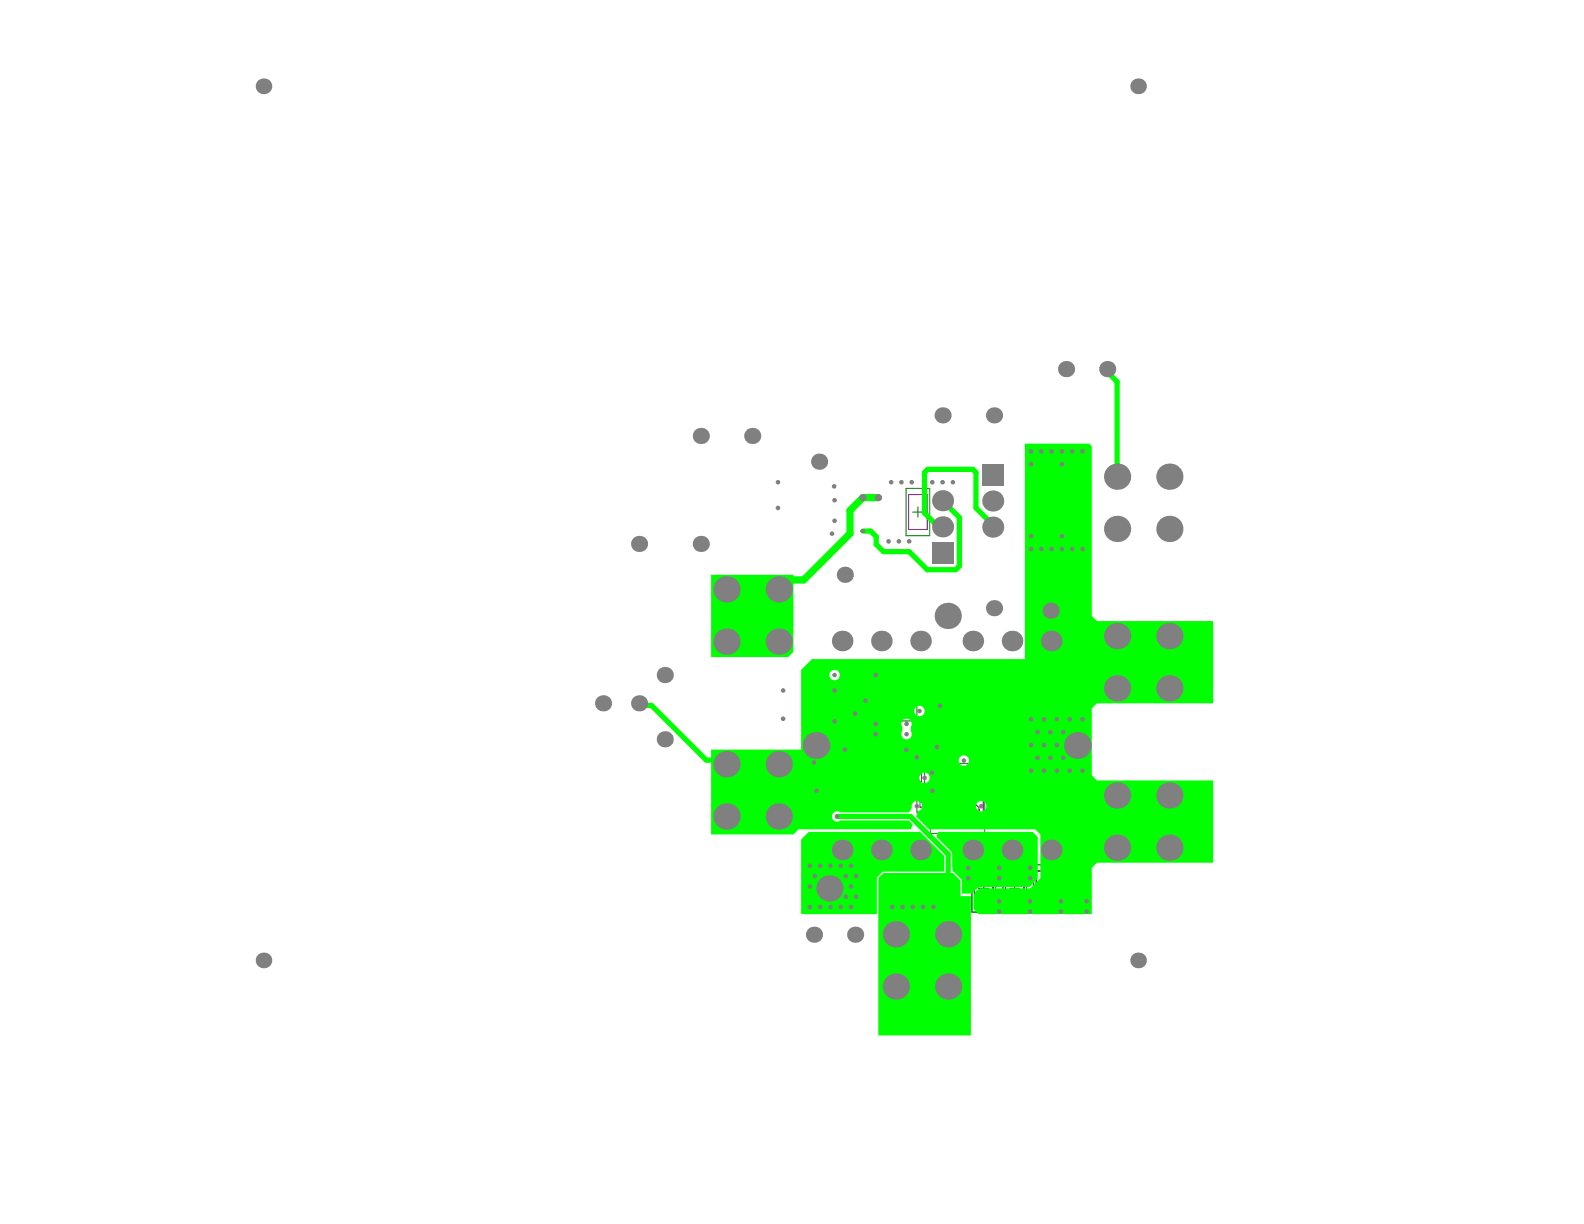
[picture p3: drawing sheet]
<svg xmlns="http://www.w3.org/2000/svg" width="279mm" height="216mm" viewBox="0 0 279 216" stroke-linecap="round" stroke-linejoin="round" font-family="sans-serif">
<g fill="none" stroke="#008000" stroke-width=".18">
<path d="M182.8 80h4.2v16.5h-4.2zM187.8 80h4.1v16.5h-4.1zM159.8 86.1h4.2v8.4h-4.2zM161 90.3h1.8M161.9 89.4v1.8M182.8 88.3h4.2M182.8 88.1h4.2M184 84.2h1.8M184 92.3h1.8M184.9 83.2v1.9M184.9 91.4v1.8M187.8 88.3h4.1"/>
<path d="M187.8 88.1h4.1M189 84.2h1.8M189 92.3h1.8M189.9 83.2v1.9M189.9 91.4v1.8M152.5 119.7h9.2v7.5h-9.2zM142.5 136.8h4.9v2.7h-4.9zM144.1 138.1h1.7M144.9 137.3v1.6M156.2 123.5h1.8M157.1 122.5v1.9M160.4 133.9h2.7v4.9h-2.7z"/>
<path d="M160.9 136.3h1.6M161.7 135.5v1.6M161.7 138.4h2.7v4.9h-2.7zM164.1 134.7h9.6v12.3h-9.6zM165.5 122.7h8.7v7.3h-8.7zM168.9 139.9v1.8M169 126.3h1.8M169.9 125.4v1.8M162.3 140.8h1.6M163.1 140v1.7M168 140.8h1.8M171.4 152.5h4.2v8.4h-4.2z"/>
<path d="M172.6 156.7h1.8M173.5 155.8v1.8M176.9 152.5h4.2v8.4h-4.2zM178.1 156.7h1.8M179 155.8v1.8M182.3 152.5h4.2v8.4h-4.2zM183.5 156.7h1.8M184.4 155.8v1.8M187.8 152.5h4.1v8.4h-4.1zM189 156.7h1.8M189.9 155.8v1.8"/>
</g>
<g fill="none" stroke="#800080" stroke-width=".18">
<path d="M160.3 87.2h3.2v6.2h-3.2zM183.2 81.1h3.3v6.1h-3.3zM183.2 89.2h3.3v6.2h-3.3zM188.2 81.1h3.3v6.1h-3.3zM188.2 89.2h3.3v6.2h-3.3zM143.4 137.3h3.1v1.6h-3.1zM155.5 120.7h3.2v5.5h-3.2zM155.9 124v-.7l.2-.1 .3 .1v.7M157.2 123.2h-.5l.5 .5-.2 .3-.3-.2M160.9 134.8h1.6v3h-1.6zM162.3 139.3h1.6v3.1h-1.6zM164.4 137.2h9v7.3h-9z"/>
<path d="M168.6 123.6h2.6v5.5h-2.6zM171.9 153.6h3.3v6.2h-3.3zM177.3 153.6h3.3v6.2h-3.3zM182.8 153.6h3.2v6.2h-3.2zM188.2 153.6h3.3v6.2h-3.3z"/>
<circle cx="171.8" cy="142.8" r=".91"/>
</g>
<g fill="#0f0">
<path d="M155 154.9l.9-.9h12.1l1.4 1.4v2.7h1.9v24.5h-16.4z"/>
<path d="M165.5 146.7h16.6l1 .9v7.4l-1.5 1.5h-8.8a2.04 2.04 0 0 0-1.2 1.1h-1.9v-2.3l-1.6-1.6-.2-3.3-2.7-2.8z"/>
<path d="M141.3 148.1l1.4-1.4h19.6l4.2 4.3v2.7l-10.8 .1-1 1.1v6.3h-13.4z"/>
<path d="M125.4 101.4h14.5v13.6l-.9 .9h-13.6z"/>
<path d="M125.4 132.2h15.9v-14l1.9-1.9h37.6v-38h11.3l.5 .4v29.9l.9 .9h20.5v14.6h-20.5l-.9 .9v11.8l.9 .9h20.5v14.5h-20.5l-.9 .9v8.1h-20l-.9-.9v-2.4l.5-.7 .7-.5h8.8l1.8-1.8v-7.7l-.9-.9h-18.8l-2.2-2.3 .3-.9a.92 .92 0 0 0 .7-1.1 .92 .92 0 0 0-1.1-.7 .92 .92 0 0 0-.7 1.1l-.5 .9h-12.1a.92 .92 0 0 0-1.2 .1 .92 .92 0 0 0 0 1.2 .92 .92 0 0 0 1.2 .1h12.1l.7 .7-.4 .9h-19.7l-1 .9h-14.5zM146.3 119.1a.92 .92 0 0 0 1.8 0 .92 .92 0 0 0-1.8 0zM161.3 125.4a.92 .92 0 0 0 1.8 0 .92 .92 0 0 0-1.8 0zM159.1 127.2l-.1 .3 .1 1.5a.92 .92 0 0 0 .8 1.4 .92 .92 0 0 0 .8-1.4v-.8a.92 .92 0 0 0-.3-1.3 .92 .92 0 0 0-1.3 .3zM169.1 134.2a.92 .92 0 0 0 1.8 0 .92 .92 0 0 0-1.8 0zM162.2 137.2a.92 .92 0 0 0 1.8 0 .92 .92 0 0 0-1.8 0zM172.1 142.2a.95 .95 0 0 0 1.9 0 .95 .95 0 0 0-1.9 0z"/>
</g>
<path d="M195.3 65.1v.5l1.7 1.7v16.8M166.3 92.9h-.8l-2.4-2.4v-7.2l.5-.5h8l.6 .5v6.3l2.9 3v.4M166.3 88.3l2.9 3v8.6l-.6 .6h-5l-3.2-3.2h-4.6l-1.2-1.3v-1.3l-1-1h-1.4M112.7 124.1l.4 .3h1.8l9.7 9.7h2.8l.8 .7M147.7 144h12.9l6.6 6.7v14.1" fill="none" stroke="#0f0" stroke-width=".92"/>
<path d="M154.9 87.8h-2.7l-2.3 2.2v4.1l-8.1 8.2h-2l-1.7 1.7h-.7" fill="none" stroke="#0f0" stroke-width="1.3"/>
<g fill="#808080">
<circle cx="164.6" cy="160" r=".41"/>
<circle cx="162.8" cy="160" r=".41"/>
<circle cx="161" cy="160" r=".41"/>
<circle cx="159.2" cy="160" r=".41"/>
<circle cx="157.4" cy="160" r=".41"/>
<circle cx="156.7" cy="95.5" r=".41"/>
<circle cx="158.6" cy="95.5" r=".41"/>
<circle cx="161.7" cy="142.2" r=".41"/>
<circle cx="164.4" cy="139.5" r=".41"/>
<circle cx="150.1" cy="152.7" r=".41"/>
<circle cx="151" cy="154.5" r=".41"/>
<circle cx="150.1" cy="156.3" r=".41"/>
<circle cx="151" cy="158.2" r=".41"/>
<circle cx="150.1" cy="160" r=".41"/>
<circle cx="148.3" cy="152.7" r=".41"/>
<circle cx="149.2" cy="154.5" r=".41"/>
<circle cx="149.2" cy="158.2" r=".41"/>
<circle cx="148.3" cy="160" r=".41"/>
<circle cx="146.5" cy="152.7" r=".41"/>
<circle cx="146.5" cy="160" r=".41"/>
<circle cx="144.7" cy="152.7" r=".41"/>
<circle cx="144.7" cy="160" r=".41"/>
<circle cx="142.9" cy="152.7" r=".41"/>
<circle cx="143.8" cy="154.5" r=".41"/>
<circle cx="142.9" cy="156.3" r=".41"/>
<circle cx="142.9" cy="160" r=".41"/>
<circle cx="190.9" cy="126.9" r=".41"/>
<circle cx="190.9" cy="135.9" r=".41"/>
<circle cx="188.7" cy="126.9" r=".41"/>
<circle cx="188.7" cy="135.9" r=".41"/>
<circle cx="186.4" cy="126.9" r=".41"/>
<circle cx="187.5" cy="129.1" r=".41"/>
<circle cx="186.4" cy="131.4" r=".41"/>
<circle cx="187.5" cy="133.7" r=".41"/>
<circle cx="186.4" cy="135.9" r=".41"/>
<circle cx="184.1" cy="126.9" r=".41"/>
<circle cx="185.3" cy="129.1" r=".41"/>
<circle cx="184.1" cy="131.4" r=".41"/>
<circle cx="185.3" cy="133.7" r=".41"/>
<circle cx="184.1" cy="135.9" r=".41"/>
<circle cx="181.9" cy="126.9" r=".41"/>
<circle cx="183" cy="129.1" r=".41"/>
<circle cx="181.9" cy="131.4" r=".41"/>
<circle cx="183" cy="133.7" r=".41"/>
<circle cx="181.9" cy="135.9" r=".41"/>
<circle cx="190.9" cy="96.8" r=".41"/>
<circle cx="187.3" cy="94.6" r=".41"/>
<circle cx="189.1" cy="96.8" r=".41"/>
<circle cx="183.7" cy="96.8" r=".41"/>
<circle cx="181.9" cy="96.8" r=".41"/>
<circle cx="187.3" cy="96.8" r=".41"/>
<circle cx="185.5" cy="96.8" r=".41"/>
<circle cx="190.9" cy="79.6" r=".41"/>
<circle cx="187.3" cy="79.6" r=".41"/>
<circle cx="185.5" cy="79.6" r=".41"/>
<circle cx="183.7" cy="79.6" r=".41"/>
<circle cx="189.1" cy="79.6" r=".41"/>
<circle cx="181.9" cy="79.6" r=".41"/>
<circle cx="176.2" cy="159" r=".41"/>
<circle cx="176.2" cy="160.8" r=".41"/>
<circle cx="191.7" cy="159" r=".41"/>
<circle cx="191.7" cy="160.8" r=".41"/>
<circle cx="170.8" cy="153.1" r=".41"/>
<circle cx="170.8" cy="154.9" r=".41"/>
<circle cx="176.2" cy="153.1" r=".41"/>
<circle cx="176.2" cy="154.9" r=".41"/>
<circle cx="181.7" cy="153.1" r=".41"/>
<circle cx="181.7" cy="154.9" r=".41"/>
<circle cx="187.1" cy="160.8" r=".41"/>
<circle cx="187.1" cy="159" r=".41"/>
<circle cx="181.7" cy="160.8" r=".41"/>
<circle cx="181.7" cy="159" r=".41"/>
<circle cx="181.9" cy="94.6" r=".41"/>
<circle cx="181.9" cy="81.9" r=".41"/>
<circle cx="187.3" cy="81.9" r=".41"/>
<circle cx="164.4" cy="85.1" r=".41"/>
<circle cx="160.4" cy="95.5" r=".41"/>
<circle cx="150.8" cy="125.9" r=".41"/>
<circle cx="173.1" cy="142.2" r=".41"/>
<circle cx="147.2" cy="88.2" r=".41"/>
<circle cx="147.2" cy="91.9" r=".41"/>
<circle cx="168.1" cy="85.1" r=".41"/>
<circle cx="166.3" cy="85.1" r=".41"/>
<circle cx="160.8" cy="85.1" r=".41"/>
<circle cx="159" cy="85.1" r=".41"/>
<circle cx="157.2" cy="85.1" r=".41"/>
<circle cx="146.8" cy="94.1" r=".41"/>
<circle cx="152.2" cy="93.7" r=".41"/>
<circle cx="154.5" cy="119.1" r=".41"/>
<circle cx="165.8" cy="124.5" r=".41"/>
<circle cx="152.7" cy="123.6" r=".41"/>
<circle cx="154.5" cy="127.7" r=".41"/>
<circle cx="147.2" cy="121.8" r=".41"/>
<circle cx="147.2" cy="127.2" r=".41"/>
<circle cx="147.1" cy="85.8" r=".41"/>
<circle cx="165.3" cy="131.8" r=".41"/>
<circle cx="159.9" cy="132.3" r=".41"/>
<circle cx="154.5" cy="129.5" r=".41"/>
<circle cx="164.4" cy="136.3" r=".41"/>
<circle cx="161.7" cy="133.6" r=".41"/>
<circle cx="149" cy="132.2" r=".41"/>
<circle cx="143.6" cy="134.5" r=".41"/>
<circle cx="144" cy="139.5" r=".41"/>
<circle cx="154.9" cy="87.8" r=".64"/>
<circle cx="152.2" cy="87.8" r=".64"/>
<circle cx="147.7" cy="144" r=".41"/>
<circle cx="163.1" cy="137.2" r=".41"/>
<circle cx="170" cy="134.2" r=".41"/>
<circle cx="138.1" cy="121.8" r=".41"/>
<circle cx="138.1" cy="126.8" r=".41"/>
<circle cx="147.2" cy="119.1" r=".41"/>
<circle cx="162.2" cy="125.4" r=".41"/>
<circle cx="159.9" cy="127.7" r=".41"/>
<circle cx="159.9" cy="129.5" r=".41"/>
<circle cx="137.2" cy="85.1" r=".41"/>
<circle cx="137.2" cy="89.6" r=".41"/>
<circle cx="46.5" cy="169.4" r="1.38"/>
<circle cx="117.3" cy="130.4" r="1.43"/>
<circle cx="128.2" cy="134.8" r="2.32"/>
<circle cx="128.2" cy="144" r="2.32"/>
<circle cx="137.4" cy="134.8" r="2.32"/>
<circle cx="137.4" cy="144" r="2.32"/>
<circle cx="143.6" cy="164.9" r="1.43"/>
<circle cx="143.9" cy="131.5" r="2.36"/>
<circle cx="158" cy="174" r="2.32"/>
<circle cx="150.8" cy="164.9" r="1.43"/>
<circle cx="158" cy="164.8" r="2.32"/>
<circle cx="146.3" cy="156.7" r="2.32"/>
<circle cx="148.6" cy="149.9" r="1.82"/>
<circle cx="162.4" cy="149.9" r="1.82"/>
<circle cx="155.5" cy="149.9" r="1.82"/>
<circle cx="46.5" cy="15.2" r="1.38"/>
<circle cx="106.4" cy="124.1" r="1.43"/>
<circle cx="112.7" cy="95.9" r="1.43"/>
<circle cx="112.7" cy="124.1" r="1.43"/>
<circle cx="117.3" cy="119.1" r="1.43"/>
<circle cx="123.6" cy="76.9" r="1.43"/>
<circle cx="123.6" cy="95.9" r="1.43"/>
<circle cx="128.2" cy="113.2" r="2.32"/>
<circle cx="128.2" cy="104" r="2.32"/>
<circle cx="132.7" cy="76.9" r="1.43"/>
<circle cx="137.4" cy="113.2" r="2.32"/>
<circle cx="137.4" cy="104" r="2.32"/>
<circle cx="148.6" cy="113.1" r="1.82"/>
<circle cx="162.4" cy="113.1" r="1.82"/>
<circle cx="155.5" cy="113.1" r="1.82"/>
<circle cx="149" cy="101.4" r="1.43"/>
<circle cx="144.5" cy="81.4" r="1.43"/>
<circle cx="167.2" cy="174" r="2.32"/>
<circle cx="171.6" cy="149.9" r="1.82"/>
<circle cx="167.2" cy="164.8" r="2.32"/>
<circle cx="178.5" cy="149.9" r="1.82"/>
<circle cx="200.7" cy="169.4" r="1.38"/>
<circle cx="185.4" cy="149.9" r="1.82"/>
<circle cx="206.3" cy="149.5" r="2.32"/>
<circle cx="197" cy="149.5" r="2.32"/>
<circle cx="197" cy="140.3" r="2.32"/>
<circle cx="206.3" cy="140.3" r="2.32"/>
<circle cx="190" cy="131.5" r="2.36"/>
<circle cx="206.3" cy="121.4" r="2.32"/>
<circle cx="197" cy="121.4" r="2.32"/>
<circle cx="167.2" cy="108.6" r="2.32"/>
<circle cx="166.3" cy="88.3" r="1.86"/>
<circle cx="166.3" cy="92.9" r="1.86"/>
<circle cx="166.3" cy="73.3" r="1.43"/>
<circle cx="171.6" cy="113.1" r="1.82"/>
<circle cx="175.3" cy="107.3" r="1.43"/>
<circle cx="175.1" cy="88.4" r="1.86"/>
<circle cx="175.1" cy="93" r="1.86"/>
<circle cx="175.3" cy="73.3" r="1.43"/>
<circle cx="178.5" cy="113.1" r="1.82"/>
<circle cx="185.4" cy="113.1" r="1.82"/>
<circle cx="197" cy="112.2" r="2.32"/>
<circle cx="206.3" cy="112.2" r="2.32"/>
<circle cx="185.3" cy="107.7" r="1.43"/>
<circle cx="197" cy="93.3" r="2.32"/>
<circle cx="206.3" cy="93.3" r="2.32"/>
<circle cx="197" cy="84.1" r="2.32"/>
<circle cx="206.3" cy="84.1" r="2.32"/>
<circle cx="188" cy="65.1" r="1.43"/>
<circle cx="195.3" cy="65.1" r="1.43"/>
<circle cx="200.7" cy="15.2" r="1.38"/>
</g>
<g fill="#808080">
<path d="M164.4 95.7h3.7v3.7h-3.7z" fill-rule="evenodd"/>
<path d="M173.2 81.9h3.8v3.7h-3.8z" fill-rule="evenodd"/>
</g>
</svg>
